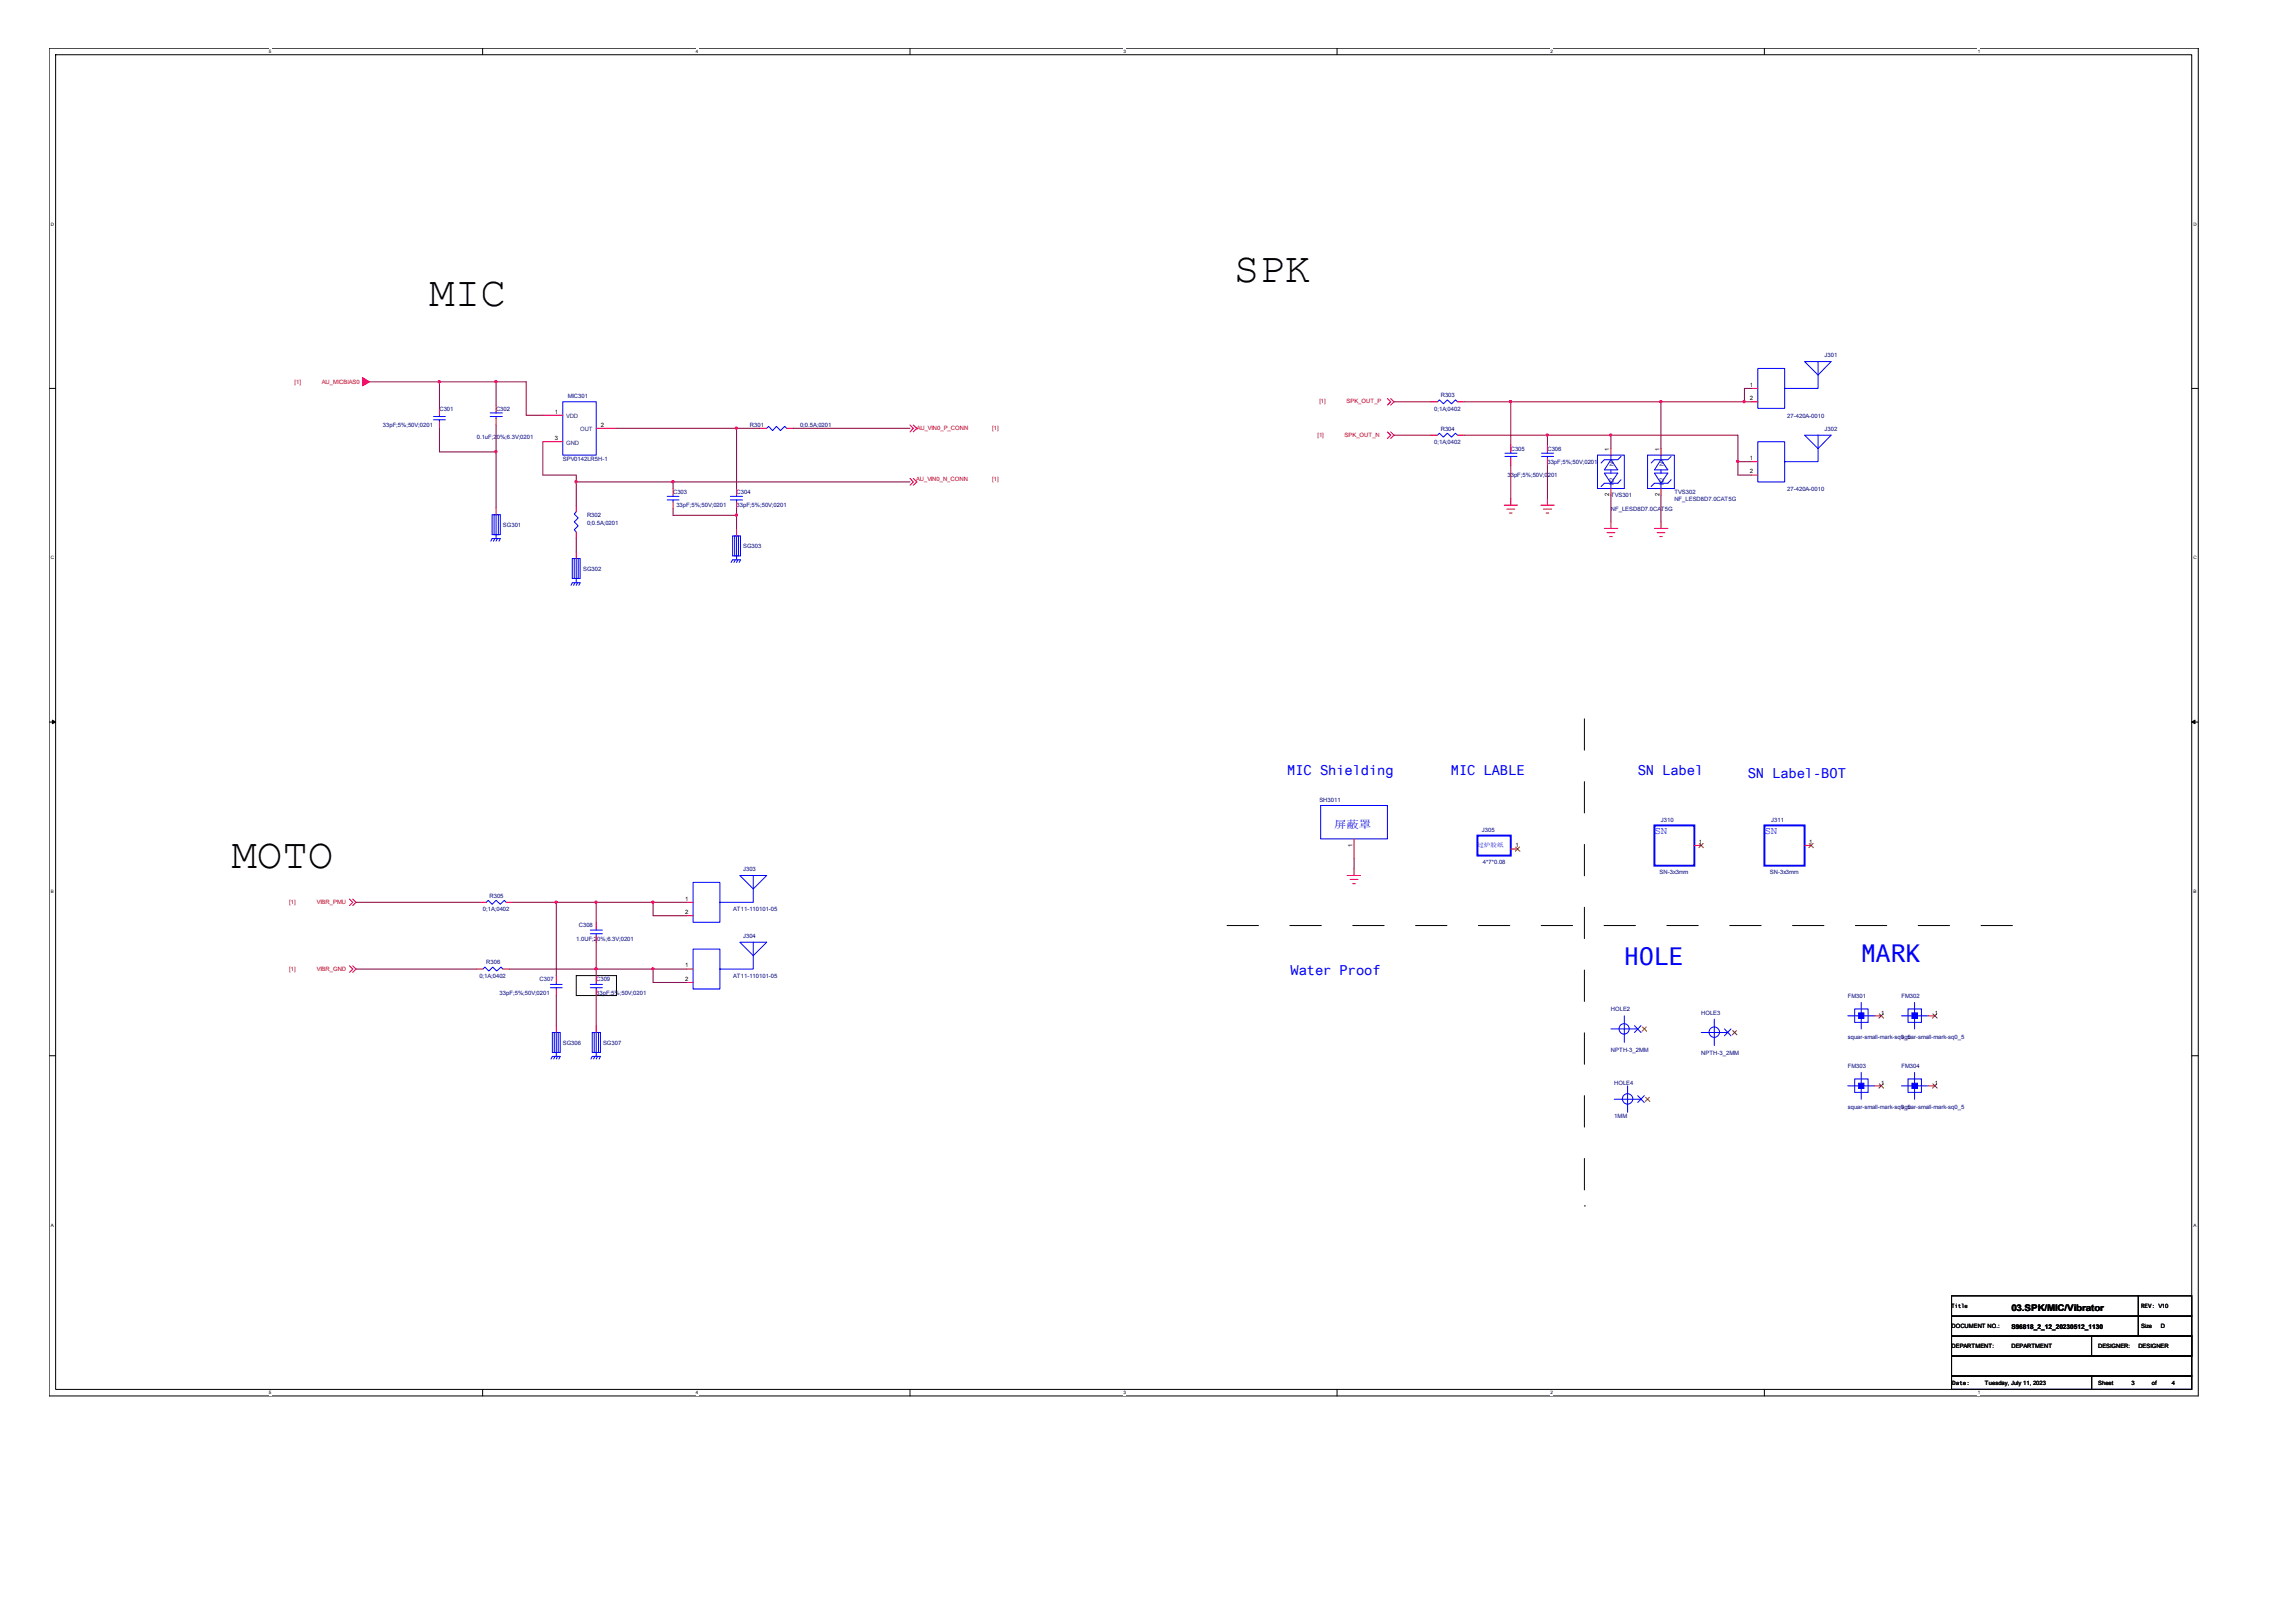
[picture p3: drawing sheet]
<svg xmlns="http://www.w3.org/2000/svg" width="297mm" height="210mm" viewBox="0 0 297 210" stroke-linecap="round" stroke-linejoin="round" font-family="sans-serif">
<defs><g id="words">
<g font-size="5.5">
<text x="55.5" y="39.6">MIC</text>
<text x="159.6" y="36.5">SPK</text>
<text x="29.9" y="112.4">MOTO</text>
</g>
<g font-size="3.2" fill="#00f">
<text x="210.1" y="124.9">HOLE</text>
<text x="240.8" y="124.5">MARK</text>
</g>
<g font-size="1.8" fill="#00f">
<text x="166.5" y="100.3">MIC Shielding</text>
<text x="187.7" y="100.3">MIC LABLE</text>
<text x="211.9" y="100.3">SN Label</text>
<text x="226.1" y="100.7">SN Label-BOT</text>
<text x="167" y="126.2">Water Proof</text>
</g>
<g font-size="1.4" fill="#00f">
<text x="172.6" y="107.1">屏蔽罩</text>
<text x="214" y="108">SN</text>
<text x="228.3" y="108">SN</text>
</g>
<text font-size="1.2" x="260.2" y="169.7">03.SPK/MIC/Vibrator</text>
<g font-size=".8" fill="#000080">
<text x="236.1" y="46.2">J301</text>
<text x="56.9" y="53.1">C301</text>
<text x="64.2" y="53.1">C302</text>
<text x="73.4" y="51.5">MIC301</text>
<text x="185.5" y="53.1">0;1A;0402</text>
<text x="186.4" y="51.4">R303</text>
<text x="49.5" y="55.3">33pF;5%;50V;0201</text>
<text x="61.7" y="56.9">0.1uF;20%;6.3V;0201</text>
<text x="72.8" y="59.6">SPV0142LR5H-1</text>
<text x="97" y="55.3">R301</text>
<text x="103.5" y="55.3">0;0.5A;0201</text>
<text x="185.5" y="57.5">0;1A;0402</text>
<text x="186.4" y="55.7">R304</text>
<text x="195.5" y="58.3">C305</text>
<text x="200.2" y="58.3">C306</text>
<text x="231.2" y="54.1">27-420A-0010</text>
<text x="236.1" y="55.7">J302</text>
<text x="87.1" y="63.9">C303</text>
<text x="87.5" y="65.7">33pF;5%;50V;0201</text>
<text x="95.3" y="63.9">C304</text>
<text x="95.3" y="65.7">33pF;5%;50V;0201</text>
<text x="195" y="61.8">33pF;5%;50V;0201</text>
<text x="200.2" y="60">33pF;5%;50V;0201</text>
<text x="208.4" y="64.4">TVS301</text>
<text x="216.6" y="63.9">TVS302</text>
<text x="216.6" y="64.8">NF_LESD8D7.0CAT5G</text>
<text x="231.2" y="63.6">27-420A-0010</text>
<text x="65.1" y="68.2">SG301</text>
<text x="75.9" y="66.9">R302</text>
<text x="75.9" y="68">0;0.5A;0201</text>
<text x="96.1" y="70.9">SG303</text>
<text x="208.4" y="66.1">NF_LESD8D7.0CA</text>
<text x="214.9" y="66.1">T5G</text>
<text x="75.4" y="73.9">SG302</text>
<text x="170.7" y="103.7">SH3011</text>
<text x="191.7" y="107.6">J305</text>
<text x="214.9" y="106.4">J310</text>
<text x="229.2" y="106.4">J311</text>
<text x="96.1" y="112.7">J303</text>
<text x="191.9" y="111.8">4*7*0.08</text>
<text x="214.7" y="113.1">SN-3x3mm</text>
<text x="229" y="113.1">SN-3x3mm</text>
<text x="62.5" y="117.9">0;1A;0402</text>
<text x="63.3" y="116.2">R305</text>
<text x="74.9" y="119.9">C308</text>
<text x="94.9" y="117.9">AT11-110101-05</text>
<text x="62.9" y="124.8">R306</text>
<text x="74.5" y="121.7">1.0UF;20%;6.3V;0201</text>
<text x="96.1" y="121.4">J304</text>
<text x="62" y="126.5">0;1A;0402</text>
<text x="64.6" y="128.7">33pF;5%;50V;0201</text>
<text x="69.8" y="127">C307</text>
<text x="77.1" y="127">C309</text>
<text x="77.1" y="128.7">33pF;5%;50V;0201</text>
<text x="94.9" y="126.5">AT11-110101-05</text>
<text x="208.4" y="130.9">HOLE2</text>
<text x="220.1" y="131.3">HOLE3</text>
<text x="239.1" y="129.1">FM301</text>
<text x="246" y="129.1">FM302</text>
<text x="72.8" y="135.2">SG306</text>
<text x="78" y="135.2">SG307</text>
<text x="208.4" y="136.1">NPTH-3_2MM</text>
<text x="220.1" y="136.6">NPTH-3_2MM</text>
<text x="239.1" y="134.4">squar-small-mark-sq0_5</text>
<text x="246" y="134.4">squar-small-mark-sq0_5</text>
<text x="208.8" y="140.3">HOLE4</text>
<text x="239.1" y="138.2">FM303</text>
<text x="239.1" y="143.5">squar-small-mark-sq0_5</text>
<text x="246" y="138.2">FM304</text>
<text x="246" y="143.5">squar-small-mark-sq0_5</text>
<text x="208.8" y="144.7">1MM</text>
</g>
<g font-size=".8" fill="#f00">
<text x="38.1" y="49.7">[1]</text>
<text x="41.7" y="49.7">AU_MICBIAS0</text>
<text x="170.7" y="52.2">[1]</text>
<text x="174.2" y="52.2">SPK_OUT_P</text>
<text x="118.6" y="55.6">AU_VIN0_P_CONN</text>
<text x="128.4" y="55.6">[1]</text>
<text x="170.4" y="56.5">[1]</text>
<text x="173.9" y="56.5">SPK_OUT_N</text>
<text x="118.5" y="62.2">AU_VIN0_N_CONN</text>
<text x="128.4" y="62.2">[1]</text>
<text x="37.4" y="117">[1]</text>
<text x="41" y="117">VIBR_PMU</text>
<text x="37.4" y="125.6">[1]</text>
<text x="41" y="125.6">VIBR_GND</text>
</g>
<g font-size=".8">
<text x="71.8" y="53.5">1</text>
<text x="226.4" y="50.1">1</text>
<text x="226.4" y="51.8">2</text>
<text x="71.8" y="57">3</text>
<text x="77.7" y="55.2">2</text>
<text x="208.2" y="58.3" transform="rotate(-90 208.2 58.3)">1</text>
<text x="214.7" y="58.3" transform="rotate(-90 214.7 58.3)">1</text>
<text x="226.4" y="59.5">1</text>
<text x="208.2" y="64.2" transform="rotate(-90 208.2 64.2)">2</text>
<text x="214.7" y="64.2" transform="rotate(-90 214.7 64.2)">2</text>
<text x="226.4" y="61.3">2</text>
<text x="175" y="109.6" transform="rotate(-90 175 109.6)">1</text>
<text x="196" y="109.7">1</text>
<text x="219.8" y="109.2">1</text>
<text x="234.1" y="109.2">1</text>
<text x="88.6" y="116.6">1</text>
<text x="88.6" y="118.3">2</text>
<text x="88.6" y="125.2">1</text>
<text x="88.6" y="126.9">2</text>
<text x="243.4" y="131.4">1</text>
<text x="250.3" y="131.4">1</text>
<text x="243.4" y="140.4">1</text>
<text x="250.3" y="140.4">1</text>
<text x="252.5" y="169.3">Title</text>
<text x="252.5" y="171.9">DOCUMENT NO.:</text>
<text x="260.2" y="172">S96818_2_12_20230512_1130</text>
<text x="277" y="171.9">Size</text>
<text x="277" y="169.3">REV: V10</text>
<text x="279.6" y="171.9">D</text>
<text x="252.5" y="174.5">DEPARTMENT:</text>
<text x="252.6" y="179.3">Date:</text>
<text x="256.8" y="179.3">Tuesday, July 11, 2023</text>
<text x="260.2" y="174.5">DEPARTMENT</text>
<text x="271.4" y="174.5">DESIGNER:</text>
<text x="271.4" y="179.3">Sheet</text>
<text x="275.8" y="179.3">3</text>
<text x="276.6" y="174.5">DESIGNER</text>
<text x="278.4" y="179.3">of</text>
<text x="281" y="179.3">4</text>
</g>
<g font-size=".8" fill="#004080">
<text x="73.2" y="54.1">VDD</text>
<text x="73.2" y="57.5">GND</text>
<text x="75.1" y="55.8">OUT</text>
<text x="208.8" y="62.8" transform="rotate(-90 208.8 62.8)">N2</text>
<text x="208.8" y="60.3" transform="rotate(-90 208.8 60.3)">N1</text>
<text x="215.3" y="62.8" transform="rotate(-90 215.3 62.8)">N2</text>
<text x="215.3" y="60.3" transform="rotate(-90 215.3 60.3)">N1</text>
</g>
<text font-size=".8" fill="#00f" x="191.1" y="109.6">过炉胶纸</text>
<g font-size=".6">
<text x="34.8" y="6.9">5</text>
<text x="90" y="6.9">4</text>
<text x="145.3" y="6.9">3</text>
<text x="200.6" y="6.9">2</text>
<text x="255.9" y="6.9">1</text>
<text x="6.6" y="29.2">D</text>
<text x="283.8" y="29.2">D</text>
<text x="6.6" y="72.4">C</text>
<text x="283.8" y="72.4">C</text>
<text x="6.6" y="115.6">B</text>
<text x="283.8" y="115.6">B</text>
<text x="6.6" y="158.8">A</text>
<text x="283.8" y="158.8">A</text>
<text x="34.8" y="180.4">5</text>
<text x="90" y="180.4">4</text>
<text x="145.3" y="180.4">3</text>
<text x="200.6" y="180.4">2</text>
<text x="255.9" y="180.4">1</text>
</g>
</g></defs>
<path d="M6.3 6.2h278.1v174.5h-278zM7.2 7.1h276.3v172.7h-276.3z" fill="none" stroke="#000" stroke-width=".13"/>
<g fill="#fff">
<path d="M34.8 6.3h.3v.7h-.3z"/>
<path d="M34.8 179.9h.3v.7h-.3z"/>
</g>
<path d="M62.4 6.2v.9M62.4 179.8v.9" fill="none" stroke="#000" stroke-width=".13"/>
<g fill="#fff">
<path d="M90 6.3h.3v.7h-.3z"/>
<path d="M90 179.9h.3v.7h-.3z"/>
</g>
<path d="M117.7 6.2v.9M117.7 179.8v.9" fill="none" stroke="#000" stroke-width=".13"/>
<g fill="#fff">
<path d="M145.3 6.3h.3v.7h-.3z"/>
<path d="M145.3 179.9h.3v.7h-.3z"/>
</g>
<path d="M173 6.2v.9M173 179.8v.9" fill="none" stroke="#000" stroke-width=".13"/>
<g fill="#fff">
<path d="M200.6 6.3h.3v.7h-.3z"/>
<path d="M200.6 179.9h.3v.7h-.3z"/>
</g>
<path d="M228.3 6.2v.9M228.3 179.8v.9" fill="none" stroke="#000" stroke-width=".13"/>
<g fill="#fff">
<path d="M255.9 6.3h.3v.7h-.3z"/>
<path d="M255.9 179.9h.3v.7h-.3z"/>
<path d="M6.6 28.7h.3v.7h-.3z"/>
<path d="M283.8 28.7h.3v.7h-.3z"/>
<path d="M6.6 71.9h.3v.6h-.3z"/>
<path d="M283.8 71.9h.3v.6h-.3z"/>
</g>
<path d="M6.3 50.3h.9M283.5 50.3h.9" fill="none" stroke="#000" stroke-width=".13"/>
<g fill="#fff">
<path d="M6.6 115h.3v.7h-.3z"/>
<path d="M283.8 115h.3v.7h-.3z"/>
</g>
<path d="M6.3 93.4h.9M283.5 93.4h.9" fill="none" stroke="#000" stroke-width=".13"/>
<path d="M6.8 93.2l.4 .2-.4 .3zM283.5 93.4l.5-.2v.5z" fill="#000" stroke="#000" stroke-width=".13"/>
<g fill="#fff">
<path d="M6.6 158.2h.3v.7h-.3z"/>
<path d="M283.8 158.2h.3v.7h-.3z"/>
</g>
<path d="M6.3 136.6h.9M74.5 126.3h5.3v2.5h-5.3zM283.5 136.6h.9M252.5 167.7h24.1v2.6h-24.1zM252.5 170.3h24.1v2.6h-24.1zM252.5 178.1h18.1v1.7h-18.1zM252.5 175.5h31v2.6h-31zM252.5 172.9h31v2.6h-31zM270.6 178.1h12.9v1.7h-12.9zM270.6 172.9h12.9v2.6h-12.9zM276.6 167.7h6.9v2.6h-6.9zM276.6 170.3h6.9v2.6h-6.9z" fill="none" stroke="#000" stroke-width=".13"/>
<path d="M205 93v63.1M158.7 119.8h101.5M260.2 119.8h.1M205 156.1h.1" fill="none" stroke="#000" stroke-width=".13" stroke-dasharray="4.1 4.1"/>
<g fill="none" stroke="#f00" stroke-width=".13">
<path d="M56.9 52.8v.9M56.9 54.6v.8M64.2 52.4v.9M64.2 54.2v.8M70.2 53.7h2.6M70.2 57.2h2.6M77.1 55.4h2.7M98.3 55.4h.9M101.8 55.4h.8M117.7 55l.5 .4-.5 .5M118.2 55l.4 .4-.4 .5M179.5 51.6l.4 .4-.4 .4"/>
<path d="M179.5 55.9l.4 .4-.4 .4M179.9 51.6l.4 .4-.4 .4M179.9 55.9l.4 .4-.4 .4M185.1 56.3h.9M185.1 52h.9M188.6 56.3h.8M188.6 52h.8M195.5 57.6v.9M195.5 59.3v.9M200.2 57.6v.9M200.2 59.3v.9M208.4 58.1v.8"/>
<path d="M214.9 58.1v.8M226.6 50.3h.8M226.6 52h.8M226.6 59.7h.8M64.2 65.7v.9M74.5 68.8v.9M74.5 65.4v.8M74.5 71.4v.9M87.1 63.2v.9M87.1 65v.8M95.3 63.2v.9M95.3 65v.8"/>
<path d="M95.3 68.5v.9M117.7 61.9l.5 .5-.5 .4M118.2 61.9l.4 .5-.4 .4M194.6 65.4h1.7M194.9 65.9h1.1M195.3 66.4h.3M195.5 64.5v.9M199.3 65.4h1.8M199.7 65.9h1M200 66.4h.4M200.2 64.5v.9M207.6 68.4h1.7"/>
<path d="M207.9 68.9h1M208.2 69.4h.4M208.4 67.5v.9M208.4 63.2v.9M214 68.4h1.8M214.4 68.9h1M214.7 69.4h.4M214.9 67.5v.9M214.9 63.2v.9M226.6 61.5h.8M45.2 116.3l.4 .5-.4 .4M45.6 116.3l.5 .5-.5 .4"/>
<path d="M62 116.8h.9M65.5 116.8h.8M77.1 119.4v.8M88.8 116.8h.9M88.8 118.5h.9M174.3 113.3h1.7M174.7 113.8h1M175 114.4h.3M175.2 112.5v.8M175.2 108.6v2.5M195.5 109.9h.8M219.2 109.4h.9"/>
<path d="M233.5 109.4h.8M45.2 125l.4 .4-.4 .4M45.6 125l.5 .4-.5 .4M61.6 125.4h.9M65.1 125.4h.8M72 128v.8M72 126.3v.8M72 132.7v.9M77.1 121.1v.8M77.1 128v.8M77.1 126.3v.8M77.1 132.7v.9"/>
<path d="M88.8 125.4h.9M88.8 127.1h.9M212.7 133.2h.1M224.4 133.6h.1M242.5 131.5h.9M249.4 131.5h.9M213.1 142.3h.1M242.5 140.5h.9M249.4 140.5h.9"/>
</g>
<path d="M46.9 48.9l.9 .5-.9 .5z" fill-rule="evenodd" fill="#f00" stroke="#f00" stroke-width=".13"/>
<g fill="none" stroke="#00f" stroke-width=".13">
<path d="M56.1 54.3h1.5M56.1 53.9h1.5M56.9 53.7v.2M56.9 54.3v.3M63.4 53.9h1.6M63.4 53.4h1.6M64.2 53.3v.1M64.2 53.9v.3M72.8 52h4.3v6.9h-4.3zM99.2 55.4l.2-.2 .5 .5 .6-.5 .5 .5 .5-.5 .3 .2M186 56.3l.2-.2 .5 .5 .5-.5 .6 .5 .5-.5 .3 .2M186 52l.2-.3 .5 .6 .5-.6 .6 .6 .5-.6 .3 .3"/>
<path d="M194.7 59.1h1.6M194.7 58.6h1.6M195.5 58.5v.1M195.5 59.1v.2M199.4 59.1h1.6M199.4 58.6h1.6M200.2 58.5v.1M200.2 59.1v.2M206.7 58.9h3.4v4.3h-3.4zM208.4 58.9v.6l-.8 1.3h1.7l-.9-1.3M209.7 59.1l-.4 .4h-1.7l-.5 .4M213.1 58.9h3.5v4.3h-3.5z"/>
<path d="M214.9 58.9v.6l-.9 1.3h1.8l-.9-1.3M216.2 59.1l-.4 .4h-1.8l-.4 .4M227.4 50.3h.1M227.4 59.7h.1M233.5 46.8h3.4l-1.7 1.7zM233.5 56.3h3.4l-1.7 1.8zM235.2 46.8v3.5h-4.3v-2.6h-3.5v5.1h3.5v-2.5M235.2 56.3v3.4h-4.3v-2.5h-3.5v5.2h3.5v-2.7M63.5 70l.2-.3h1l-.1 .3M63.7 66.6h1v2.6h-1zM63.9 66.6h.6v2.6h-.6zM64 69.7l-.2 .3"/>
<path d="M64.2 66.6v3M64.3 69.7l-.1 .3M73.9 75.7l.1-.3h1.1l-.2 .3M74 72.3h1.1v2.6h-1.1zM74.3 72.3h.5v2.6h-.5zM74.4 75.4l-.2 .3M74.5 66.2l-.2 .3 .5 .5-.5 .5 .5 .5-.5 .6 .2 .2M74.5 72.3v3M74.7 75.4l-.2 .3M86.3 64.7h1.5M86.3 64.2h1.5M87.1 64.1v.1"/>
<path d="M87.1 64.7v.3M94.5 64.7h1.6M94.5 64.2h1.6M94.6 72.8l.2-.4h1l-.2 .4M94.8 69.4h1v2.5h-1zM95 69.4h.5v2.5h-.5zM95.1 72.4l-.1 .4M95.3 64.1v.1M95.3 64.7v.3M95.3 69.4v3M95.5 72.4l-.2 .4M207.6 61.2h1.7l-.9 1.3z"/>
<path d="M208.4 62.5v.7M208.4 60.8v.4M209.7 62.1l-.4 .4h-1.7l-.5 .5M214 61.2h1.8l-.9 1.3zM214.9 62.5v.7M214.9 60.8v.4M216.2 62.1l-.4 .4h-1.8l-.4 .5M62.9 116.8l.3-.3 .5 .5 .5-.5 .5 .5 .5-.5 .3 .3M89.7 116.8h.1M95.7 113.3h3.5l-1.7 1.7zM97.5 113.3v3.5h-4.4v-2.6h-3.4v5.2h3.4v-2.6M170.9 104.2h8.6v4.4h-8.6z"/>
<path d="M62.5 125.4l.2-.2 .5 .5 .6-.5 .5 .5 .5-.5 .3 .2M71.2 127.4h1.5M71.2 127.8h1.5M71.3 137l.2-.3h1l-.2 .3M71.5 133.6h1v2.6h-1zM71.7 133.6h.5v2.6h-.5zM71.8 136.7l-.2 .3M72 127.8v.2M72 127.1v.3M72 133.6v3M72.1 136.7l-.1 .3M76.4 120.8h1.5"/>
<path d="M76.4 120.4h1.5M76.4 127.4h1.5M76.4 127.8h1.5M76.5 137l.1-.3h1.1l-.2 .3M76.6 133.6h1.1v2.6h-1.1zM76.9 133.6h.5v2.6h-.5zM77 136.7l-.2 .3M77.1 120.2v.2M77.1 120.8v.3M77.1 127.8v.2M77.1 127.1v.3M77.1 133.6v3"/>
<path d="M77.3 136.7l-.2 .3M89.7 125.4h.1M95.7 121.9h3.5l-1.7 1.8zM97.5 121.9v3.5h-4.4v-2.6h-3.4v5.2h3.4v-2.6M208.4 133.2h3.5M210.1 131.5v3.4M211.5 132.7l.8 .9M212.3 132.7l-.8 .9M220.1 133.6h3.4M221.8 131.9v3.4M223.1 133.2l.8 .8M223.9 133.2l-.8 .8"/>
<path d="M239.1 131.5h3.4M239.9 139.6h1.8v1.8h-1.8zM239.9 130.6h1.8v1.7h-1.8zM240.8 138.8v3.5M240.8 129.7v3.5M246 131.5h3.4M246.8 139.6h1.8v1.8h-1.8zM246.8 130.6h1.8v1.7h-1.8zM247.7 138.8v3.5M247.7 129.7v3.5M208.8 142.3h3.5M210.6 140.5v3.4"/>
<path d="M211.9 141.8l.8 .9M212.7 141.8l-.8 .9M239.1 140.5h3.4M246 140.5h3.4"/>
<circle cx="210.1" cy="133.1" r=".67"/>
<circle cx="221.8" cy="133.6" r=".68"/>
<circle cx="210.6" cy="142.2" r=".68"/>
</g>
<g fill="#00f" stroke="#00f" stroke-width=".13">
<path d="M240.5 140.2h.6v.7h-.6z" fill-rule="evenodd"/>
<path d="M247.4 140.2h.7v.7h-.7z" fill-rule="evenodd"/>
<path d="M240.5 131.1h.6v.7h-.6z" fill-rule="evenodd"/>
<path d="M247.4 131.1h.7v.7h-.7z" fill-rule="evenodd"/>
</g>
<g fill="none" stroke="#804000" stroke-width=".13">
<path d="M196.1 109.6l.5 .6M196.6 109.6l-.6 .6M219.8 109.1l.6 .6M220.3 109.1l-.5 .6M234.1 109.1l.5 .6M234.6 109.1l-.6 .6M212.5 132.9l.5 .5M213 132.9l-.6 .5M224.2 133.4l.5 .5M224.7 133.4l-.6 .5M243.1 131.2l.6 .6M243.6 131.2l-.5 .6"/>
<path d="M250.1 131.2l.5 .6M250.6 131.2l-.6 .6M212.9 142l.5 .6M213.4 142l-.5 .6M243.1 140.3l.6 .5M243.6 140.3l-.5 .5M250.1 140.3l.5 .5M250.6 140.3l-.6 .5"/>
</g>
<path d="M191.1 108.1h4.4v2.6h-4.4zM214 106.8h5.2v5.2h-5.2zM228.3 106.8h5.2v5.2h-5.2z" fill="none" stroke="#00f" stroke-width=".25"/>
<g fill="none" stroke="#800040" stroke-width=".13">
<path d="M47.8 49.4h9.1M56.9 49.4h7.3M56.9 49.4v3.4M56.9 55.4v3.1h7.3M64.2 49.4v3M64.2 49.4h3.9v4.3h2.1M64.2 55v3.5M64.2 58.5v7.2M70.2 57.2v4.3h4.3v.9M79.8 55.4h15.5M95.3 55.4v7.8M95.3 55.4h3"/>
<path d="M102.6 55.4h15.1M180.3 52h4.8M180.3 56.3h4.8M189.4 52h6.1M189.4 56.3h10.8M195.5 52v5.6M195.5 52h19.4M200.2 56.3v1.3M200.2 56.3h8.2M208.4 56.3h16.4v3.4M208.4 56.3v1.8M214.9 52h11.7"/>
<path d="M214.9 52v6.1M224.8 59.7h1.8M224.8 59.7v1.8h1.8M226.6 50.3h-.9v1.7M74.5 62.4h12.6M74.5 62.4v3M74.5 69.7v1.7M87.1 62.4v.8M87.1 65.8v.9h8.2M87.1 62.4h30.6M95.3 65.8v.9M95.3 66.7v1.8"/>
<path d="M195.5 60.2v4.3M200.2 60.2v4.3M208.4 64.1v3.4M214.9 64.1v3.4M46.1 116.8h15.9M66.3 116.8h5.7M72 116.8h5.1M72 116.8v9.5M77.1 116.8v2.6M77.1 116.8h7.4M84.5 116.8v1.7h4.3M84.5 116.8h4.3"/>
<path d="M175.2 111.1v1.4M46.1 125.4h15.5M65.9 125.4h11.2M72 128.8v3.9M77.1 121.9v3.5M77.1 125.4v.9M77.1 128.8v3.9M77.1 125.4h7.4M84.5 125.4v1.7h4.3M84.5 125.4h4.3"/>
</g>
<g fill="#f0f" stroke="#f0f" stroke-width=".13">
<path d="M224.7 59.6h.2v.2h-.2z" fill-rule="evenodd"/>
<path d="M195.3 51.9h.2v.2h-.2z" fill-rule="evenodd"/>
<path d="M200.1 56.2h.2v.2h-.2z" fill-rule="evenodd"/>
<path d="M77 116.6h.2v.2h-.2z" fill-rule="evenodd"/>
<path d="M71.8 116.6h.2v.2h-.2z" fill-rule="evenodd"/>
<path d="M77 125.3h.2v.2h-.2z" fill-rule="evenodd"/>
<path d="M84.4 116.6h.2v.2h-.2z" fill-rule="evenodd"/>
<path d="M84.4 125.3h.2v.2h-.2z" fill-rule="evenodd"/>
<path d="M225.5 51.9h.3v.2h-.3z" fill-rule="evenodd"/>
<path d="M214.7 51.9h.3v.2h-.3z" fill-rule="evenodd"/>
<path d="M208.3 56.2h.2v.2h-.2z" fill-rule="evenodd"/>
<path d="M56.7 49.3h.2v.2h-.2z" fill-rule="evenodd"/>
<path d="M64 49.3h.3v.2h-.3z" fill-rule="evenodd"/>
<path d="M95.2 55.3h.2v.2h-.2z" fill-rule="evenodd"/>
<path d="M64 58.3h.3v.3h-.3z" fill-rule="evenodd"/>
<path d="M86.9 62.2h.3v.2h-.3z" fill-rule="evenodd"/>
<path d="M74.4 62.2h.2v.2h-.2z" fill-rule="evenodd"/>
<path d="M95.2 66.6h.2v.2h-.2z" fill-rule="evenodd"/>
<path d="M224.7 59.6h.2v.2h-.2z" fill-rule="evenodd"/>
<path d="M195.3 51.9h.2v.2h-.2z" fill-rule="evenodd"/>
<path d="M200.1 56.2h.2v.2h-.2z" fill-rule="evenodd"/>
<path d="M77 116.6h.2v.2h-.2z" fill-rule="evenodd"/>
<path d="M71.8 116.6h.2v.2h-.2z" fill-rule="evenodd"/>
<path d="M77 125.3h.2v.2h-.2z" fill-rule="evenodd"/>
<path d="M84.4 116.6h.2v.2h-.2z" fill-rule="evenodd"/>
<path d="M84.4 125.3h.2v.2h-.2z" fill-rule="evenodd"/>
<path d="M225.5 51.9h.3v.2h-.3z" fill-rule="evenodd"/>
<path d="M214.7 51.9h.3v.2h-.3z" fill-rule="evenodd"/>
<path d="M208.3 56.2h.2v.2h-.2z" fill-rule="evenodd"/>
<path d="M56.7 49.3h.2v.2h-.2z" fill-rule="evenodd"/>
<path d="M64 49.3h.3v.2h-.3z" fill-rule="evenodd"/>
<path d="M95.2 55.3h.2v.2h-.2z" fill-rule="evenodd"/>
<path d="M64 58.3h.3v.3h-.3z" fill-rule="evenodd"/>
<path d="M86.9 62.2h.3v.2h-.3z" fill-rule="evenodd"/>
<path d="M74.4 62.2h.2v.2h-.2z" fill-rule="evenodd"/>
<path d="M95.2 66.6h.2v.2h-.2z" fill-rule="evenodd"/>
</g>
<use href="#words"/>
</svg>
